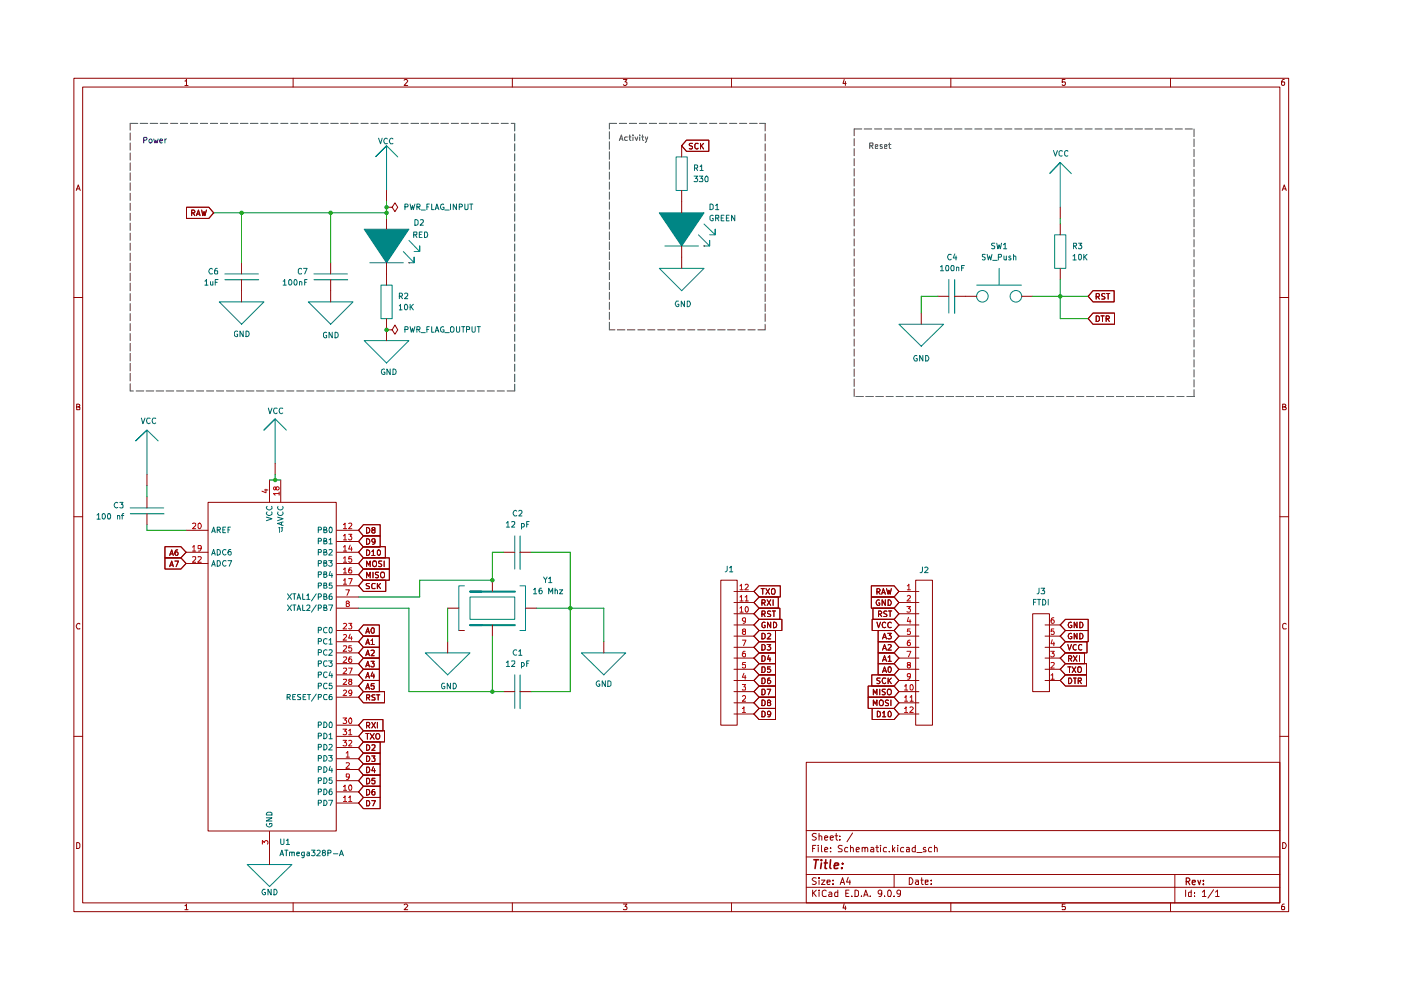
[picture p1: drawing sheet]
<svg xmlns="http://www.w3.org/2000/svg" width="297mm" height="210mm" viewBox="0 0 297 210" stroke-linecap="round" stroke-linejoin="round" font-family="sans-serif">
<g fill="none" stroke="#910000" stroke-width=".21">
<path d="M15.7 16.6h257.5v176.7h-257.5zM17.5 18.5h253.9v172.9h-253.9zM39.2 17.2h.2l.1-.4v1.3M39.2 18.1h.7M62.1 16.6v1.9M85.7 17l.2-.2h.3l.2 .3-.7 1h.7M108.6 16.6v1.9M132.2 16.8h.7l-.4 .6 .4 .1v.4l-.2 .2h-.4l-.1-.2M155.1 16.6v1.9M179 16.8l-.3 .9h.7M179.2 17.3v.8M201.6 16.6v1.9"/>
<path d="M225.8 16.8h-.6v.6h.6l.1 .1-.1 .5-.4 .1-.2-.2M248.2 16.6v1.9M272.3 16.8h-.3a.93 .93 0 0 0-.2 1.2h.5l.1-.5-.1-.1h-.5l-.1 .1M16.2 40.4l.4-1.2 .4 1.2M16.3 40h.5M70.1 55.7v2.4M70.1 59.3v4.7M82 43.9h1.1l.6-.9 .6 .9-.6 1-.6-1M82 43.9h.1M82 58.1v2.4M86.7 55.7h.1M271.9 40.4l.4-1.2 .4 1.2"/>
<path d="M272 40h.6M15.7 63.1h1.8M51.2 61.6v2.4M82 67.6v2.3M271.4 63.1h1.8M16.3 86.3h.4l.2-.3-.1-.2-.5-.1v1.2h.5l.1-.5-.2-.1M271.9 86.3l.6-.1v-.4l-.6-.1v1.2h.6l.2-.4-.3-.2M15.7 109.6h1.8M271.4 109.6h1.8M16.9 132.3l-.1-.1a.66 .66 0 0 0-.6 .4 .66 .66 0 0 0 .2 .7h.5M272.7 132.3l-.4-.1-.4 .3v.6l.2 .2h.6M15.7 156.1h1.8"/>
<path d="M271.4 156.1h1.8M16.3 178.6h.3l.3 .4v.6l-.3 .3h-.3zM170.9 161.6h100.5v29.8h-100.5zM170.9 176.1h100.5M172.3 179.9h.4M173 179.2h-.7v1.4M173.1 176.8l-.6-.1-.3 .3 .1 .3 .7 .2 .1 .2a.51 .51 0 0 1-.4 .4 .51 .51 0 0 1-.5 0M173.5 179.2v.1M173.5 179.7v.9M173.7 177.3l.3-.1 .2 .2v.7M173.7 176.7v1.4M174.2 179.2v1.2l.1 .2"/>
<path d="M174.8 177.6l.7-.1-.1-.2-.4-.1-.2 .2 .1 .7h.5M176 177.6l.7-.1-.1-.2-.4-.1-.2 .2 .1 .7h.5M176.1 179.7v.2M177 177.2h.6M177.3 176.7v1.2l.3 .2M178.1 178v.1M178.1 177.3v.1M178.6 179.3h-.8l-.1 .4 .3 .2 .4 .1 .2 .3-.2 .3h-.7M179.7 179.7h-.4a.59 .59 0 0 0-.1 .9h.5M180.3 179.8l.2-.1h.3l.1 .9M180.3 179.2v1.4M180.8 176.6l-1.2 1.9"/>
<path d="M182.8 179.8l.2-.1h.3l.1 .9M182.8 179.7v.9M183.4 179.9l.2-.2h.3l.1 .9M184.7 179.7h.4l.2 .2v.7h-.6l-.1-.3 .1-.2 .6-.1M185.7 179.7h.6M185.9 179.2v1.2l.1 .2h.3M186.7 179.2v.1M186.7 179.7v.9M188 179.7h-.5a.59 .59 0 0 0 0 .9h.5M189.2 179.2v1.4M189.7 179.7l-.5 .6M190.3 179.2v.1"/>
<path d="M190.3 179.7v.9M191.6 179.7h-.3l-.4 .3 .2 .6h.5M192.2 179.7h.6v.9h-.6v-.4l.6-.2M194.1 179.2v1.4h-.6l-.1-.3 .1-.5 .2-.1h.4M196.3 179.7h-.4l-.2 .2 .2 .3 .4 .1v.3h-.6M197.5 179.7h-.4a.59 .59 0 0 0-.1 .9h.5M198.1 179.8l.3-.1h.2l.1 .9M198.1 179.2v1.4M271.9 178.6a.65 .65 0 0 1 .8 .7 .65 .65 0 0 1-.8 .6zM39.2 192h.2l.1-.3v1.2M39.2 192.9h.7M62.1 191.4v1.9"/>
<path d="M85.7 191.9l.2-.2h.3l.2 .2-.7 1h.7M108.6 191.4v1.9M132.2 191.7h.7l-.4 .5 .4 .2v.3l-.1 .2-.6-.1M155.1 191.4v1.9M170.9 188.1h100.5M170.9 185.4h100.5M170.9 181.7h100.5M172.3 188.7v1.4M172.5 189.3l.6 .8M173.1 186.2l-.6-.1-.3 .3 .3 .4 .6 .3a.51 .51 0 0 1-.4 .4 .51 .51 0 0 1-.5 0M173.1 188.7l-.8 .8M173.7 188.7v.2"/>
<path d="M173.7 186.1v.2M173.7 186.6v.9M173.7 189.1v1M174.2 186.6h.7l-.7 .9h.7M174.8 180.2l.7-.2-.1-.3h-.4l-.2 .2 .1 .7h.5M175.2 188.9l-.4-.2-.5 .4 .1 .8 .2 .2 .6-.1M175.3 187l.7-.1-.1-.3h-.5l-.1 .2 .1 .7h.5M175.8 189.2l.4-.1 .2 .3v.7h-.6l-.1-.4 .7-.2M176.1 180.5v.1M176.6 187.4v.1M176.6 186.6v.2M177.6 188.7v1.4h-.6v-.9h.6"/>
<path d="M178.1 187.5l.5-1.4 .5 1.4M178.3 187.1h.6M179 191.6l-.3 .9h.7M179.2 192.1v.8M179.3 189.4h.5M179.8 186l-.3 1h.8M180 188.7h-.7v1.4h.7M180.2 186.6v.9M180.6 190v.1M181.3 188.7h.3l.4 .4v.6l-.2 .4h-.5zM181.5 180.2l.7-.2-.2-.3h-.4l-.1 .7 .1 .2h.5M182.6 190v.1"/>
<path d="M183.1 190.1l.5-1.4 .5 1.4M183.2 189.7h.7M184.5 190v.1M186.9 189.3v.2l-.5 .1-.2-.3v-.3l.2-.3 .5 .2v.8l-.2 .4h-.3M187.5 190v.1M188.2 189l.3-.3a.78 .78 0 0 1 .6 .6 .78 .78 0 0 1-.3 .8l-.5-.1zM188.6 180.5v.1M189.4 180.1l.3 .5M189.6 190v.1M189.6 185.4v2.7M190.9 189.3v.2l-.5 .1-.2-.3v-.3l.2-.3 .5 .2v.8l-.2 .4h-.4M192.8 186.1a.72 .72 0 0 1 .8 .7 .72 .72 0 0 1-.8 .7z"/>
<path d="M194.1 186.6h.5l.1 .9M194.4 180.8h1.1M194.7 186.9h-.4l-.2 .3 .2 .3h.4M195.2 186.6h.5M195.4 186.1v1.2l.3 .2M196.2 187l.6-.1v-.3h-.6v.9h.6M197.4 187.4v.1M197.4 186.6v.2M201.6 191.4v1.9M225.8 191.7h-.6v.6l.6-.1 .1 .2-.1 .5-.6-.1M248.2 191.4v1.9M249.1 185.4v6"/>
<path d="M251.4 188.7v1.4M252.6 188.7v1.4h-.5l-.1-.8 .2-.2 .4 .1M253.2 190v.1M253.2 189.2v.2M254.9 189.1l.5-.4v1.4M254.9 190.1h.8M257.3 188.6l-1.2 1.8M257.7 189.1l.4-.4v1.4M257.7 190.1h.8M272.3 191.7h-.3a.93 .93 0 0 0-.2 1.2h.5l.1-.5-.1-.2h-.5l-.1 .2"/>
</g>
<path d="M251.5 186.9h.5l.3-.3v-.2l-.3-.3h-.5v1.5M251.8 186.9l.5 .7M252.8 187.1l.6-.1v-.4h-.5l-.1 .2 .1 .7h.5M254 186.6l.3 1 .3-1M255.1 187.4v.2M255.1 186.6v.2" fill="none" stroke="#910000" stroke-width=".25"/>
<path d="M172.6 182.3h1M173.1 182.3l-.3 1.8M174.2 182.3v.2M174.2 183l-.2 1.1M174.8 183h.6M175.1 182.3l-.2 1.8h.4M176.1 182.3l-.2 1.6 .3 .2M176.9 183.6l.9-.2-.1-.4h-.7l-.1 .9 .1 .2h.6M178.5 184v.1M178.6 183v.2" fill="none" stroke="#910000" stroke-width=".34"/>
<path d="M66.5 58.1h7.2M78.4 55.7h7.1M46.5 64h9.5l-4.8 4.7zM65.4 64h9.4l-4.7 4.7zM80.8 60.5h2.3v7.1h-2.3z" fill="none" stroke="#008685" stroke-width=".21"/>
<path d="M66.6 59.3h7.1" fill="none" stroke="#008685" stroke-width=".25"/>
<path d="M77.2 48.6h9.5l-4.7 7.1z" fill="#008685"/>
<g fill="none" stroke="#008685" stroke-width=".21">
<path d="M84.3 33.3l-2.3-2.4-2.4 2.4 2.4-2.4v9.5M143.3 33.3h2.4v7.1h-2.4zM47.7 58.1h7.1M77.2 48.6h9.5l-4.7 7.1zM85.5 53.3l2.3 2.4v-1.2v1.2h-1.1M86.7 51l2.3 2.3v-1.1v1.1h-1.2M141 52.2h7.1M77.2 72.2h9.5l-4.7 4.8zM33.5 93.5l-2.3-2.3-2.4 2.3 2.4-2.3v9.4M60.7 91.2l-2.4-2.4-2.3 2.4 2.3-2.4v9.4M27.6 107.7h7.1M123.3 138.4h9.4l-4.7 4.7z"/>
<path d="M109.1 143.1v7.1"/>
</g>
<g fill="none" stroke="#910000" stroke-width=".21">
<path d="M144.5 30.9v2.4M145.5 29.7h4.8v2.4h-4.8l-1-1.2zM146.8 30.4h-.5l-.2 .2 .2 .3 .5 .2v.3l-.2 .2-.5-.1M148 30.5l-.5-.1-.2 .2 .1 .8 .3 .2 .3-.2M148.5 30.4v1.2M148.7 30.9l.5 .7M149.2 30.4l-.7 .7M39.5 43.9h4.8l1 1.2-1 1.2h-4.8zM40.6 45.1h.6v-.5l-.6-.1v1.2M40.9 45.1l.4 .6M41.7 45.7l.4-1.2 .3 1.2M41.7 45.4h.6"/>
<path d="M42.8 44.5l.2 1.2 .3-.8 .1 .8 .4-1.2M51.2 55.7v2.4M51.2 59.3v2.3M82 40.4v2.4M82 46.3v2.3M82 55.7v2.4M144.5 40.4v2.4M149.3 52.2h.1M82 69.9h1.1l.6-1 .6 1-.6 1-.6-1M82 69.9h.1M82 69.9v2.3M58.3 98.2v2.4"/>
<path d="M31.2 100.6v2.4M31.2 105.3v2.4M31.2 108.9v2.4M35 118.3h3.4l1.1 1.2-1.1 1.1h-3.4zM35 115.9h3.4l1.1 1.2-1.1 1.2h-3.4zM36 117.8l.4-1.2 .3 1.2M36.1 119.8h.6M36.1 117.4h.6M37.1 119h.7l-.5 1.1M37.7 116.6l-.4 .1a.7 .7 0 0 0 .2 1.1l.3-.3-.1-.4-.4-.1-.2 .3M36 120.1l.4-1.1 .3 1.1M128 136.1v2.3"/>
<path d="M152.8 123h3.5v30.8h-3.5zM155.6 125.4h4.3M155.6 127.8h4.3M155.6 130.1h4.3M155.6 132.5h4.3M155.6 134.9h4.3M155.6 137.2h4.3M155.6 139.5h4.3M161 133.7h3.4v2.4h-3.4l-1.1-1.2zM161 138.4h3.4v2.3h-3.4l-1.1-1.2zM161 136.1h3.4v2.3h-3.4l-1.1-1.2zM161 131.3h4.8v2.4h-4.8l-1.1-1.2z"/>
<path d="M161 128.9h4.4v2.4h-4.4l-1.1-1.2zM161 124.2h4.4v2.4h-4.4l-1.1-1.2zM161 126.6h4v2.3h-4l-1.1-1.1zM161.4 124.8h.7M161.5 134.3h.4l.3 .2v.7l-.3 .3h-.4zM161.5 139h.4l.3 .3v.6l-.3 .3h-.4zM161.5 136.7h.4l.3 .2v.7l-.3 .2h-.4zM161.5 130.2h.6l.1-.2v-.3l-.1-.2h-.6v1.2M161.5 127.8h.6l.1-.1v-.4l-.1-.1h-.6v1.2M161.7 124.8v1.2M161.9 130.2l.3 .5M161.9 127.8l.3 .6"/>
<path d="M162.2 132l-.3-.1-.3 .2-.1 .7a.45 .45 0 0 0 .7 .2v-.4h-.1M162.4 124.8l.8 1.2M162.6 136.7h.8l-.4 .4 .4 .2-.1 .5h-.7M162.6 127.2l.8 1.2M162.7 134.4l.5-.1 .2 .3-.8 .9h.8M163 138.9l-.3 .9h.7M163.2 124.8l-.8 1.2M163.2 139.4v.8M163.4 131.9v1.2l-.7-1.2v1.2M163.4 129.6l-.5-.1-.2 .2v.3l.7 .4-.2 .3h-.5M163.4 127.2l-.8 1.2M163.6 125l.5-.2a.86 .86 0 0 1 .1 1.2h-.5l-.1-.2z"/>
<path d="M163.7 129.5h.7M163.9 127.2v1.2M164 131.9l.6 .2 .1 .3-.1 .5-.3 .2h-.3zM164.1 129.5v1.2M184.7 124.2h4.9l1 1.2-1 1.2h-4.9zM184.7 126.6h4.9l1 1.2-1 1.1h-4.9zM184.9 131.3h4.7l1 1.2-1 1.2h-4.7zM185.1 128.9h4.5l1 1.2-1 1.2h-4.5zM185.9 125.5h.5l.2-.3-.2-.4h-.5v1.2M185.9 131.9l.4 1.2 .4-1.2M186.2 136.1h3.4l1 1.1-1 1.2h-3.4zM186.2 133.7h3.4l1 1.2-1 1.2h-3.4z"/>
<path d="M186.2 138.4h3.4l1 1.1-1 1.2h-3.4zM186.2 125.5l.4 .5M186.3 130.2h.4l.2-.2-.2-.5h-.4v1.2M186.4 127.3v-.1a.66 .66 0 0 0-.6 .4 .66 .66 0 0 0 .2 .8l.5-.1v-.5h-.2M186.5 130.2l.4 .5M186.9 126l.4-1.2 .4 1.2M187 125.6h.6M187.1 137.8l.4-1.1 .5 1.1M187.1 135.5l.4-1.2 .5 1.2M187.3 137.5h.5M187.3 135.1h.5M187.3 139.9h.5"/>
<path d="M187.7 127.2v1.2l-.7-1.2v1.2M187.8 132.1l-.3-.2a.6 .6 0 0 0-.5 .6 .6 .6 0 0 0 .5 .6l.3-.1M188 124.8l.3 1.2 .2-.9 .2 .9 .3-1.2M188 129.6l-.4-.1-.2 .3 .1 .2 .5 .2v.5h-.6M188.2 134.3h.8l-.4 .4 .4 .3-.1 .4h-.7M188.3 127.2a.66 .66 0 0 1 .7 .4 .66 .66 0 0 1-.3 .8h-.4zM188.3 136.7h.4l.3 .3-.8 .8h.8M188.3 139.4l.3-.4v1.2M188.4 129.5h.7M188.7 129.5v1.2M189 132.1l-.3-.2a.6 .6 0 0 0-.5 .6 .6 .6 0 0 0 .5 .6l.3-.1M190.6 125.4h4.2"/>
<path d="M190.6 127.8h4.2M190.6 130.1h4.2M190.6 132.5h4.2M190.6 134.9h4.2M190.6 137.2h4.2M190.6 139.5h4.2M194.1 123h3.6v30.8h-3.6zM106.8 146.6h2.3M110.2 146.6h2.4M155.6 141.9h4.3M155.6 144.3h4.3M155.6 146.6h4.3"/>
<path d="M155.6 149h4.3M155.6 151.4h4.3M161 140.7h3.4v2.4h-3.4l-1.1-1.2zM161 150.2h3.4v2.4h-3.4l-1.1-1.2zM161 143.1h3.4v2.4h-3.4l-1.1-1.2zM161 147.8h3.4v2.4h-3.4l-1.1-1.2zM161 145.5h3.4v2.3h-3.4l-1.1-1.2zM161.5 141.4h.6l.1 .2v.6l-.3 .4h-.4zM161.5 150.8l.6 .1 .1 .2v.6l-.1 .3h-.6zM161.5 143.8h.6l.1 .2v.6l-.3 .3h-.4zM161.5 148.4l.6 .1 .1 .3v.6l-.1 .2h-.6zM161.5 146.1h.6l.1 .3v.6l-.3 .3h-.4z"/>
<path d="M162.6 146.1h.8l-.5 1.2M162.9 148.9l-.2-.1 .2-.4h.3l.2 .3-.2 .2h-.3l-.2 .2 .1 .5h.4l.2-.2v-.2l-.2-.3M163.2 143.8h-.3l-.2 .2v.8l.5 .1 .2-.2-.1-.4-.1-.1-.5 .1v.1M163.3 141.4h-.6v.5h.6l.1 .4-.2 .3-.5-.2M163.4 151.3l-.2 .3-.5-.1v-.5l.5-.2a.81 .81 0 0 1 0 1.2h-.4M184.1 145.5h5.5l1 1.1-1 1.2h-5.5zM184.1 147.8h5.5l1 1.2-1 1.2h-5.5zM184.8 143.1h4.8l1 1.2-1 1.2h-4.8zM184.9 150.2h4.7l1 1.2-1 1.2h-4.7zM185.2 147.3v-1.2l.4 .9 .3-.9v1.2M185.2 149.6v-1.2l.4 .9 .3-.9v1.2M186 150.8a.66 .66 0 0 1 .7 .4 .66 .66 0 0 1-.3 .8h-.4z"/>
<path d="M186.2 140.7h3.4l1 1.2-1 1.2h-3.4zM186.5 146.1v1.2M186.6 143.8h-.7v.4l.7 .4-.2 .3h-.5M186.6 148.5h.5a.87 .87 0 0 1 0 1.1h-.5a.87 .87 0 0 1 0-1.1zM187.1 151.1h.2l.2-.3v1.2M187.1 142.6l.4-1.2 .5 1.2M187.1 140.2l.4-1.2 .5 1.2M187.1 152h.7M187.3 142.2h.5M187.7 146.1h-.6v.5l.5 .2 .1 .3-.2 .2-.5-.1M187.8 143.8h-.5a.67 .67 0 0 0-.3 .6 .67 .67 0 0 0 .5 .5l.3-.1M188.3 146.1h.5a.77 .77 0 0 1-.2 1.2l-.3-.1a.87 .87 0 0 1 0-1.1z"/>
<path d="M188.3 141.6l.2-.2a.6 .6 0 0 1 .5 .4 .6 .6 0 0 1-.2 .7l-.2 .1-.3-.3zM188.3 143.8v1.1M188.3 140.2h.7M188.4 148.5l-.4-.1-.3 .3 .1 .2 .5 .2v.5h-.6M188.5 144.3l.5 .6M188.6 150.8a.71 .71 0 0 1 .2 1.2h-.3l-.2-.2v-.8zM188.9 148.4v1.2M189 143.8l-.7 .6M190.6 141.9h4.2M190.6 144.3h4.2M190.6 146.6h4.2M190.6 149h4.2"/>
<path d="M190.6 151.4h4.2"/>
</g>
<path d="M47.7 59.3h7.1M27.6 108.9h7.2M110.3 143.1v7.1" fill="none" stroke="#008685" stroke-width=".25"/>
<g fill="none" stroke="#b90000" stroke-width=".21">
<path d="M156.9 124.2l.3-.3v1.2M156.9 126.6l.3-.4v1.2M156.9 128.9l.3-.3v1.2M156.9 125.1h.7M156.9 127.4h.7M156.9 129.8h.7M157.4 135.7h.8l-.6 1.2M157.6 133.9l-.2-.3 .2-.3 .5 .1v.4a.51 .51 0 0 0-.6 .7h.6v-.6h-.2M158 124l.4-.1 .3 .3-.8 .9h.8M158 126.6l.3-.4v1.2M158 138.1l-.4 .1a.82 .82 0 0 0 0 1.1l.5-.2v-.5l-.5-.1-.2 .3M158 127.4h.7"/>
<path d="M158.1 131.5l-.2 .2h-.3l-.2-.2 .1-.4h.6v.8l-.5 .3M158.2 128.6a.62 .62 0 0 1 .5 .6 .62 .62 0 0 1-.5 .6 .78 .78 0 0 1 0-1.2zM192.3 128.6h.7l-.4 .4 .4 .3v.4h-.7M192.3 138.1h.8l-.5 1.2M192.4 124.2l.3-.3v1.2M192.4 126.4l.4-.2 .2 .4-.7 .8h.7M192.4 125.1h.6M192.6 130.9l-.2 .8h.7M193 133.3h-.6v.6l.1-.1 .5 .1v.6h-.6M193 135.7h-.3a.73 .73 0 0 0-.1 1.2l.4-.1v-.4l-.2-.3-.4 .3M193 131.4v.8M157.4 145.1h.7l-.4 .5 .4 .1v.5h-.7"/>
<path d="M157.4 147.7l.2-.2h.3l.2 .2v.3l-.7 .7h.7M157.4 150.2h.2l.1-.3v1.1M157.4 151h.7M157.7 142.7l-.3 .9h.8M158 143.2v.8M158.1 140.5h-.6l-.1 .5h.7v.5l-.2 .1h-.3l-.2-.1M191.8 145.5h.1l.2-.4v1.2M191.8 147.8h.1l.2-.3v1.2M191.8 150.2h.1l.2-.3v1.1M191.8 151h.6M191.8 146.3h.6M191.8 148.7h.6"/>
<path d="M192.6 141l-.2-.3v-.2h.6v.4l-.6 .1v.1v.5h.2l.4-.2v-.4h-.2M193 147.8l.3-.3v1.2M193 150l.4-.1 .2 .3-.7 .8h.7M193 148.7h.6M193 143.3v.2h-.6v-.2v-.5l.6 .1a.85 .85 0 0 1-.3 1.1h-.3M193.2 145.1a.71 .71 0 0 1 .3 1.2h-.4l-.1-.2v-.7z"/>
</g>
<path d="M139.8 45.1h9.5l-4.8 7.1z" fill="#008685"/>
<g fill="none" stroke="#008685" stroke-width=".21">
<path d="M227.2 36.8l-2.4-2.3-2.3 2.3 2.3-2.3v9.4M139.8 45.1h9.5l-4.8 7.1zM139.8 56.9h9.5l-4.8 4.7zM148.1 49.8l2.4 2.4v-1.2v1.2h-1.2M149.3 47.5l2.3 2.3v-1.2v1.2h-1.1M201.2 59.3v7.1M211.8 56.9v3.6M223.6 49.8h2.4v7.1h-2.4zM190.6 68.7h9.5l-4.8 4.7zM207.1 60.5h9.5M109.1 113.6v7M90.2 138.4h9.5l-4.8 4.7z"/>
<path d="M98.5 124.2h-1.2v9.5M99.7 126.6h9.4v4.7h-9.4zM110.2 124.2h1.2v9.5h-1.2M52.4 183.3h9.5l-4.8 4.7z"/>
<circle cx="208.3" cy="62.8" r="1.23"/>
<circle cx="215.4" cy="62.8" r="1.23"/>
</g>
<g fill="none" stroke="#910000" stroke-width=".21">
<path d="M145.5 29.7h4.8v2.4h-4.8l-1-1.2zM146.8 30.4h-.5l-.2 .2 .2 .3 .5 .2v.3l-.2 .2-.5-.1M148 30.5l-.5-.1-.2 .2 .1 .8 .3 .2 .3-.2M148.5 30.4v1.2M148.7 30.9l.5 .7M149.2 30.4l-.7 .7M39.5 43.9h4.8l1 1.2-1 1.2h-4.8zM40.6 45.1h.6v-.5l-.6-.1v1.2M40.9 45.1l.4 .6M41.7 45.7l.4-1.2 .3 1.2M41.7 45.4h.6M42.8 44.5l.2 1.2 .3-.8 .1 .8 .4-1.2"/>
<path d="M144.5 42.8v2.3M144.5 52.2v4.7M224.8 43.9v2.4M224.8 47.5v2.3M224.8 56.9v2.4M195.3 66.4v2.3M198.9 62.8h2.3M202.4 62.8h4.7M216.6 62.8h2.3M231.7 66.4h4.6v2.3h-4.6l-1-1.1zM231.7 61.6h4.5v2.4h-4.5l-1-1.2zM232.4 67h.3l.4 .2v.7l-.4 .3h-.3z"/>
<path d="M232.4 62.9h.5l.2-.2v-.3l-.2-.2h-.5v1.2M232.7 62.9l.4 .5M233.4 67h.7M233.8 67v1.2M234.3 62.3l-.5-.1-.2 .2v.3l.7 .4-.2 .3h-.5M234.5 67.6h.6v-.5l-.6-.1v1.2M234.6 62.2h.7M234.8 67.6l.4 .6M234.9 62.2v1.2M35 118.3h3.4l1.1 1.2-1.1 1.1h-3.4zM35 115.9h3.4l1.1 1.2-1.1 1.2h-3.4zM36 117.8l.4-1.2 .3 1.2"/>
<path d="M36.1 119.8h.6M36.1 117.4h.6M37.1 119h.7l-.5 1.1M37.7 116.6l-.4 .1a.7 .7 0 0 0 .2 1.1l.3-.3-.1-.4-.4-.1-.2 .3M39.5 117.1h4.6M39.5 112.4h4.6M39.5 119.5h4.6M44.1 106.5h27.2v69.7h-27.2zM57.1 101.8v4.6M59.5 101.8v4.6M71.4 117.1h4.6M71.4 112.4h4.6"/>
<path d="M71.4 119.5h4.6M71.4 114.8h4.6M77 115.9h4.7v2.4h-4.7l-1-1.2zM77 118.3h5.5v2.3h-5.5l-1-1.1zM77 113.6h3.6v2.4h-3.6l-1-1.2zM77 111.3h3.6v2.3h-3.6l-1-1.2zM77.7 116.6l.6 .2 .1 .3-.1 .5-.3 .2h-.3zM77.7 114.2l.6 .2 .1 .3-.1 .5-.3 .2h-.3zM77.7 111.8l.6 .2 .1 .4-.1 .5-.3 .1h-.3zM78.8 116.9l.4-.3v1.2M78.8 117.8h.7M79.1 112.4l-.3-.3 .3-.3 .4 .1v.4a.51 .51 0 0 0-.6 .6h.6v-.5h-.2"/>
<path d="M79.2 119h.5a.77 .77 0 0 1-.2 1.1h-.3a.87 .87 0 0 1 0-1.1zM79.5 114.7l-.2 .3h-.2l-.3-.3 .1-.4h.6v.8l-.5 .3M80.1 116.7l.2-.1a.62 .62 0 0 1 .4 .6 .62 .62 0 0 1-.4 .6l-.3-.3zM80.9 119h-.6v.5l.6 .1v.3l-.2 .2h-.4M81.4 119v1.1M106.8 117.1h2.3M110.2 117.1h2.4M36 120.1l.4-1.1 .3 1.1M71.4 133.7h4.6M71.4 128.9h4.6M71.4 121.8h4.6M71.4 124.2h4.6"/>
<path d="M71.4 126.6h4.6M71.4 136.1h4.6M71.4 138.4h4.6M77 123h4.8v2.4h-4.8l-1-1.2zM77 120.6h5.5v2.4h-5.5l-1-1.2zM77 132.5h3.4v2.4h-3.4l-1-1.2zM77 134.9h3.4v2.3h-3.4l-1-1.1zM77 139.5h3.4v2.4h-3.4l-1-1.2zM77 137.2h3.4v2.3h-3.4l-1-1.1zM77.6 134.3l.4-1.2 .3 1.2M77.6 136.7l.4-1.2 .3 1.2M77.6 139l.4-1.2 .3 1.2"/>
<path d="M77.6 133.9h.6M77.6 136.3h.6M77.6 138.7h.6M77.7 120.1v-1.1l.4 .8 .4-.8v1.1M77.7 122.5v-1.2l.4 .9 .4-.9v1.2M78.3 123.7h-.5l-.2 .2 .2 .3 .5 .2v.3l-.7 .1M78.7 135.8l.3-.3v1.2M78.7 137.9h.6v.4l-.6 .7h.6M78.7 136.7h.6M78.8 133.2l.3-.1 .2 .2v.7l-.3 .3a.7 .7 0 0 1-.2-1.1zM79.1 121.3v1.2M79.5 123.8l-.5-.1-.2 .3 .1 .7h.6"/>
<path d="M80 123.7v1.1M80.2 124.2l.5 .6M80.3 121.3h-.6l-.1 .2 .1 .3 .5 .2v.4h-.6M80.7 123.7l-.7 .7M80.9 121.3h.5a.77 .77 0 0 1-.2 1.2l-.3-.1a.87 .87 0 0 1 0-1.1zM94.9 128.9h2.4M94.9 136.1v2.3M97.3 133.7h1.2M102 132.5h.1M104.4 123v2.4M104.4 132.5v2.4M111.4 128.9h2.4"/>
<path d="M161 133.7h3.4v2.4h-3.4l-1.1-1.2zM161 138.4h3.4v2.3h-3.4l-1.1-1.2zM161 136.1h3.4v2.3h-3.4l-1.1-1.2zM161 131.3h4.8v2.4h-4.8l-1.1-1.2zM161 128.9h4.4v2.4h-4.4l-1.1-1.2zM161 124.2h4.4v2.4h-4.4l-1.1-1.2zM161 126.6h4v2.3h-4l-1.1-1.1zM161.4 124.8h.7M161.5 134.3h.4l.3 .2v.7l-.3 .3h-.4zM161.5 139h.4l.3 .3v.6l-.3 .3h-.4zM161.5 136.7h.4l.3 .2v.7l-.3 .2h-.4zM161.5 130.2h.6l.1-.2v-.3l-.1-.2h-.6v1.2"/>
<path d="M161.5 127.8h.6l.1-.1v-.4l-.1-.1h-.6v1.2M161.7 124.8v1.2M161.9 130.2l.3 .5M161.9 127.8l.3 .6M162.2 132l-.3-.1-.3 .2-.1 .7a.45 .45 0 0 0 .7 .2v-.4h-.1M162.4 124.8l.8 1.2M162.6 136.7h.8l-.4 .4 .4 .2-.1 .5h-.7M162.6 127.2l.8 1.2M162.7 134.4l.5-.1 .2 .3-.8 .9h.8M163 138.9l-.3 .9h.7M163.2 124.8l-.8 1.2M163.2 139.4v.8"/>
<path d="M163.4 131.9v1.2l-.7-1.2v1.2M163.4 129.6l-.5-.1-.2 .2v.3l.7 .4-.2 .3h-.5M163.4 127.2l-.8 1.2M163.6 125l.5-.2a.86 .86 0 0 1 .1 1.2h-.5l-.1-.2zM163.7 129.5h.7M163.9 127.2v1.2M164 131.9l.6 .2 .1 .3-.1 .5-.3 .2h-.3zM164.1 129.5v1.2M184.7 124.2h4.9l1 1.2-1 1.2h-4.9zM184.7 126.6h4.9l1 1.2-1 1.1h-4.9zM184.9 131.3h4.7l1 1.2-1 1.2h-4.7zM185.1 128.9h4.5l1 1.2-1 1.2h-4.5z"/>
<path d="M185.9 125.5h.5l.2-.3-.2-.4h-.5v1.2M185.9 131.9l.4 1.2 .4-1.2M186.2 136.1h3.4l1 1.1-1 1.2h-3.4zM186.2 133.7h3.4l1 1.2-1 1.2h-3.4zM186.2 138.4h3.4l1 1.1-1 1.2h-3.4zM186.2 125.5l.4 .5M186.3 130.2h.4l.2-.2-.2-.5h-.4v1.2M186.4 127.3v-.1a.66 .66 0 0 0-.6 .4 .66 .66 0 0 0 .2 .8l.5-.1v-.5h-.2M186.5 130.2l.4 .5M186.9 126l.4-1.2 .4 1.2M187 125.6h.6M187.1 137.8l.4-1.1 .5 1.1"/>
<path d="M187.1 135.5l.4-1.2 .5 1.2M187.3 137.5h.5M187.3 135.1h.5M187.3 139.9h.5M187.7 127.2v1.2l-.7-1.2v1.2M187.8 132.1l-.3-.2a.6 .6 0 0 0-.5 .6 .6 .6 0 0 0 .5 .6l.3-.1M188 124.8l.3 1.2 .2-.9 .2 .9 .3-1.2M188 129.6l-.4-.1-.2 .3 .1 .2 .5 .2v.5h-.6M188.2 134.3h.8l-.4 .4 .4 .3-.1 .4h-.7M188.3 127.2a.66 .66 0 0 1 .7 .4 .66 .66 0 0 1-.3 .8h-.4zM188.3 136.7h.4l.3 .3-.8 .8h.8M188.3 139.4l.3-.4v1.2"/>
<path d="M188.4 129.5h.7M188.7 129.5v1.2M189 132.1l-.3-.2a.6 .6 0 0 0-.5 .6 .6 .6 0 0 0 .5 .6l.3-.1M218.9 130.1h3.6v16.5h-3.6zM221.6 132.5h3.2M221.6 134.9h3.2M221.6 137.2h3.2M221.6 139.5h3.2M225.9 138.4h4.1v2.3h-4.1l-1.1-1.2zM225.9 136.1h4.6v2.3h-4.6l-1.1-1.2zM225.9 133.7h4.8v2.4h-4.8l-1.1-1.2zM225.9 131.3h4.8v2.4h-4.8l-1.1-1.2z"/>
<path d="M226.4 136.7l.3 1.1 .5-1.1M226.6 139.6h.5l.1-.2v-.3l-.6-.1v1.2M226.8 139.6l.4 .6M227.2 134.4l-.3-.1a.61 .61 0 0 0-.4 .6 .61 .61 0 0 0 .5 .6l.2-.1v-.4h-.2M227.2 132l-.3-.1a.61 .61 0 0 0-.4 .6 .61 .61 0 0 0 .5 .6l.2-.1v-.4h-.2M227.6 139l.7 1.2M228.2 136.7h-.2a.6 .6 0 0 0-.5 .5 .6 .6 0 0 0 .5 .6h.2M228.3 134.3v1.2l-.5-1.2v1.2M228.3 131.9v1.2l-.5-1.2v1.2M228.3 139l-.7 1.2M228.9 139v1.2M228.9 134.3l.6 .2 .1 .3-.1 .5-.3 .2h-.3z"/>
<path d="M228.9 131.9l.6 .2 .1 .3-.1 .5-.3 .2h-.3zM229.4 136.7a.45 .45 0 0 0-.7 .2v.7a.45 .45 0 0 0 .7 .2M71.4 140.7h4.6M71.4 143.1h4.6M71.4 145.5h4.6M71.4 147.8h4.6M71.4 153.8h4.6M71.4 156.1h4.6M71.4 158.5h4.6M77 157.3h3.6v2.4h-3.6l-1-1.2zM77 146.6h4.5v2.4h-4.5l-1-1.2zM77 152.6h4.2v2.3h-4.2l-1-1.1z"/>
<path d="M77 154.9h4.5v2.4h-4.5l-1-1.2zM77 141.9h3.4v2.4h-3.4l-1-1.2zM77 144.3h3.4v2.3h-3.4l-1-1.1zM77 159.7h3.6v2.3h-3.6l-1-1.1zM77.6 141.4l.4-1.2 .3 1.2M77.6 143.8l.4-1.2 .3 1.2M77.6 146.1l.4-1.2 .3 1.2M77.6 155.5h.6M77.6 141.1h.6M77.6 143.4h.6M77.6 145.8h.6M77.7 157.9l.6 .2 .1 .3-.1 .5-.3 .2h-.3z"/>
<path d="M77.7 147.9l.6-.1v-.5h-.6v1.1M77.7 153.8h.6v-.6h-.6v1.1M77.9 155.5v1.2M78 147.9l.4 .5M78 153.8l.4 .5M78.5 155.5l.8 1.2M78.7 140.2h.6l-.3 .4 .3 .1v.5l-.1 .2h-.4l-.1-.2M78.8 158h.7v.4l-.7 .7h.7M78.8 153.2l.8 1.1M79 142.5l-.3 .8h.7M79.2 142.9v.9M79.3 144.9h-.6v.6h.6v.5l-.1 .1h-.4l-.1-.1"/>
<path d="M79.3 155.5l-.8 1.2M79.5 147.3h-.5l-.2 .2 .1 .2 .6 .3v.3l-.7 .1M79.6 153.2l-.8 1.1M79.8 155.7l.2-.2a.6 .6 0 0 1 .5 .6 .6 .6 0 0 1-.5 .6l-.3-.4zM79.8 147.3h.7M80 153.2v1.1M80.2 147.3v1.1M161 140.7h3.4v2.4h-3.4l-1.1-1.2zM161 150.2h3.4v2.4h-3.4l-1.1-1.2zM161 143.1h3.4v2.4h-3.4l-1.1-1.2zM161 147.8h3.4v2.4h-3.4l-1.1-1.2zM161 145.5h3.4v2.3h-3.4l-1.1-1.2z"/>
<path d="M161.5 141.4h.6l.1 .2v.6l-.3 .4h-.4zM161.5 150.8l.6 .1 .1 .2v.6l-.1 .3h-.6zM161.5 143.8h.6l.1 .2v.6l-.3 .3h-.4zM161.5 148.4l.6 .1 .1 .3v.6l-.1 .2h-.6zM161.5 146.1h.6l.1 .3v.6l-.3 .3h-.4zM162.6 146.1h.8l-.5 1.2M162.9 148.9l-.2-.1 .2-.4h.3l.2 .3-.2 .2h-.3l-.2 .2 .1 .5h.4l.2-.2v-.2l-.2-.3M163.2 143.8h-.3l-.2 .2v.8l.5 .1 .2-.2-.1-.4-.1-.1-.5 .1v.1M163.3 141.4h-.6v.5h.6l.1 .4-.2 .3-.5-.2M163.4 151.3l-.2 .3-.5-.1v-.5l.5-.2a.81 .81 0 0 1 0 1.2h-.4M184.1 145.5h5.5l1 1.1-1 1.2h-5.5zM184.1 147.8h5.5l1 1.2-1 1.2h-5.5z"/>
<path d="M184.8 143.1h4.8l1 1.2-1 1.2h-4.8zM184.9 150.2h4.7l1 1.2-1 1.2h-4.7zM185.2 147.3v-1.2l.4 .9 .3-.9v1.2M185.2 149.6v-1.2l.4 .9 .3-.9v1.2M186 150.8a.66 .66 0 0 1 .7 .4 .66 .66 0 0 1-.3 .8h-.4zM186.2 140.7h3.4l1 1.2-1 1.2h-3.4zM186.5 146.1v1.2M186.6 143.8h-.7v.4l.7 .4-.2 .3h-.5M186.6 148.5h.5a.87 .87 0 0 1 0 1.1h-.5a.87 .87 0 0 1 0-1.1zM187.1 151.1h.2l.2-.3v1.2M187.1 142.6l.4-1.2 .5 1.2M187.1 140.2l.4-1.2 .5 1.2"/>
<path d="M187.1 152h.7M187.3 142.2h.5M187.7 146.1h-.6v.5l.5 .2 .1 .3-.2 .2-.5-.1M187.8 143.8h-.5a.67 .67 0 0 0-.3 .6 .67 .67 0 0 0 .5 .5l.3-.1M188.3 146.1h.5a.77 .77 0 0 1-.2 1.2l-.3-.1a.87 .87 0 0 1 0-1.1zM188.3 141.6l.2-.2a.6 .6 0 0 1 .5 .4 .6 .6 0 0 1-.2 .7l-.2 .1-.3-.3zM188.3 143.8v1.1M188.3 140.2h.7M188.4 148.5l-.4-.1-.3 .3 .1 .2 .5 .2v.5h-.6M188.5 144.3l.5 .6M188.6 150.8a.71 .71 0 0 1 .2 1.2h-.3l-.2-.2v-.8zM188.9 148.4v1.2"/>
<path d="M189 143.8l-.7 .6M221.6 141.9h3.2M221.6 144.3h3.2M225.9 143.1h4.5v2.4h-4.5l-1.1-1.2zM225.9 140.7h4.5v2.4h-4.5l-1.1-1.2zM226.4 141.4h.7M226.6 143.8h.4a.66 .66 0 0 1 .2 .7 .66 .66 0 0 1-.6 .4zM226.7 141.4v1.2M227.3 141.4l.8 1.2M227.6 143.8h.6M227.9 143.8v1.1M228.1 141.4l-.8 1.2"/>
<path d="M228.6 144.4l.6-.1v-.5h-.6v1.1M228.7 141.4h.4a.86 .86 0 0 1-.1 1.2l-.5-.2v-.8zM228.9 144.4l.4 .5M57.1 176.3v7M71.4 160.9h4.6M71.4 163.2h4.6M71.4 165.5h4.6M71.4 167.9h4.6M71.4 170.3h4.6M77 162h3.6v2.3h-3.6l-1-1.1zM77 166.7h3.6v2.4h-3.6l-1-1.2zM77 169.1h3.6v2.3h-3.6l-1-1.1z"/>
<path d="M77 164.3h3.6v2.4h-3.6l-1-1.2zM77.7 162.6h.4a.66 .66 0 0 1 .3 .8 .66 .66 0 0 1-.7 .4zM77.7 160.3l.6 .1 .1 .4-.1 .5-.3 .2h-.3zM77.7 167.4h.4a.66 .66 0 0 1 .3 .7 .66 .66 0 0 1-.7 .5zM77.7 169.8h.4l.2 .1 .1 .4-.3 .6h-.4zM77.7 165h.4a.66 .66 0 0 1 .3 .8 .66 .66 0 0 1-.7 .4zM78.8 160.3h.7l-.3 .4 .3 .2v.5h-.7M78.8 169.8h.8l-.5 1.1M79.2 162.6l-.4 .8h.8M79.4 167.4l-.4 .1a.82 .82 0 0 0 .1 1.1l.4-.2v-.5l-.4-.1-.3 .3M79.4 163v.8M79.5 165h-.6l-.1 .5h.7v.5l-.2 .2h-.3l-.2-.2"/>
</g>
<path d="M202.4 59.3v7.1M110.3 113.7v7" fill="none" stroke="#008685" stroke-width=".25"/>
<g fill="none" stroke="#b90000" stroke-width=".21">
<path d="M40.8 111h.7v.4l-.7 .7h.7M40.8 116l.3-.3v1.1M40.8 118.1h.7v.4l-.7 .7h.7M40.8 116.8h.7M42 118.1l.5-.1 .2 .4-.8 .8h.8M42.1 111l.2-.1a.64 .64 0 0 1 .4 .6 .64 .64 0 0 1-.5 .6l-.2-.3zM42.7 116.2l-.2 .1h-.4l-.1-.6h.5l.2 .1-.2 .9-.4 .1M56 103.9h.8M56.4 103.7v.8l-.9-.4M58.5 103.5a.35 .35 0 0 1 .5-.2 .35 .35 0 0 1 0 .5 .35 .35 0 0 1-.5-.2l-.2-.4a.35 .35 0 0 0-.3 .3 .35 .35 0 0 0 .3 .4l.2-.3M59.2 104.6h-1.2l.3 .4M59.2 104.3v.7"/>
<path d="M72.8 111.3l.4-.4v1.2M72.8 113.6l.4-.3v1.2M72.8 116l.4-.3v1.1M72.8 118.4l.4-.4v1.2M72.8 116.8h.7M72.8 112.1h.7M72.8 114.5h.7M72.8 119.2h.7M73.9 111l.5-.1 .2 .3-.7 .9h.7M73.9 113.3h.7l-.3 .4 .3 .3-.1 .4-.4 .1-.2-.2M74.3 115.6l-.4 .8h.8M74.5 118h-.5l-.1 .5 .5-.1 .2 .3-.1 .4-.4 .1-.2-.2"/>
<path d="M74.5 116v.8M72.8 120.7l.4-.3v1.1M72.8 123l.4-.3v1.2M72.8 132.2h.4l.3 .3-.8 .8h.8M72.8 134.6l.4-.1 .3 .4-.8 .8h.8M72.8 137l.6-.1 .1 .3-.8 .9h.8M72.8 139.4l.6-.1 .1 .3-.8 .9h.8M72.8 121.5h.7M72.8 123.9h.7M73.3 125.1h.8l-.5 1.1M73.6 127.9l-.2-.1v-.2l.4-.2 .3 .4-.7 .3 .1 .5h.4l.2-.2v-.2l-.3-.3M73.9 122.7h.8l-.5 1.2"/>
<path d="M73.9 132.2h.7l-.3 .4 .3 .2-.1 .5h-.6M74.3 134.5l-.4 .8h.8M74.5 120.4l-.4 .1a.83 .83 0 0 0 0 1h.4l.1-.4-.2-.3h-.2l-.3 .3M74.5 136.9h-.5l-.1 .5h.6v.6l-.4 .1-.2-.2M74.5 139.3l-.4 .1a.82 .82 0 0 0 .1 1.1l.3-.1 .1-.4-.2-.3-.4 .1-.1 .2M74.5 135v.7M222.8 138.1h.7l-.4 .4 .4 .3-.1 .4-.5 .1-.1-.2M223.1 135.6l-.3 .9h.8M223.4 131l-.4 .1-.2 .8a.35 .35 0 0 0 .4 .3 .35 .35 0 0 0 .3-.3v-.2l-.2-.3-.5 .3M223.4 133.3h-.5l-.1 .6 .2-.1 .4 .1v.6h-.6M223.4 136.1v.8M72.7 152.2h.8l-.4 .5h.3v.6h-.7"/>
<path d="M72.7 154.6h.8l-.4 .4 .3 .1v.6h-.7M72.7 157h.8l-.4 .4 .3 .1v.6h-.7M72.8 141.7l.6-.1 .1 .4-.8 .8h.8M72.8 144.1l.6-.1 .1 .3-.8 .8h.8M72.8 146.5l.4-.2 .3 .3-.8 .9h.8M73.4 159.7l.3-.4v1.2M73.9 141.6h.8l-.5 1.2M73.9 154.9l.4-.3v1.2M73.9 157.1l.5-.1 .2 .2-.7 1h.7M73.9 155.8h.7M74.1 152.3l.2-.1a.71 .71 0 0 1 0 1.2 .7 .7 0 0 1-.2-1.1zM74.2 144.4l-.3-.2 .2-.2h.4v.4h-.3l-.3 .3 .2 .4h.4l.1-.2-.2-.5"/>
<path d="M74.6 146.8l-.2 .3h-.2l-.2-.1-.1-.4 .3-.3h.2l.2 .3-.2 .9h-.3M222.8 140.5h.6l.1 .3-.7 .8h.7M222.8 143.2l.4-.4v1.2M222.8 144h.7M55.6 179v-.8l.4 .4 .3-.4 .4 .1v.7M72.8 166.8l.4-.3v1.1M72.8 169.1l.4-.4v1.2M72.8 167.6h.7M72.8 169.9h.7M73.4 161.8l.5-.1 .2 .4-.8 .8h.8M73.4 160.5h.7M73.9 169.1h.2l.2-.4v1.2"/>
<path d="M73.9 169.9h.7M74.1 164.6l-.2 .2h-.4l-.1-.6 .5-.1 .2 .2-.2 .8-.4 .2M74.1 166.5a.6 .6 0 0 1 .6 .4 .6 .6 0 0 1-.3 .7h-.3l-.2-.5z"/>
</g>
<path d="M102.1 125.4h-2.4h9.5M102.1 132.5h-2.4h9.5" fill="none" stroke="#008685" stroke-width=".42"/>
<g fill="none" stroke="#006665" stroke-width=".21">
<path d="M44.9 112.9l.4-1.1 .3 1.1M44.9 117.7l.4-1.2 .3 1.2M45 112.6h.6M45 117.3h.6M45 119.7h.6M46.1 112.4h.6v-.6h-.6v1.1M46.1 116.5l.6 .2v.3v.5l-.4 .2h-.2zM46.1 118.9h.4a.66 .66 0 0 1 .2 .7 .66 .66 0 0 1-.6 .5zM46.3 112.4l.4 .5M47.2 112.4h.5M47.8 111.8h-.6v1.1h.6M47.9 116.6h-.5l-.2 .4 .2 .6 .3 .1 .2-.2"/>
<path d="M47.9 119l-.5-.1a.67 .67 0 0 0-.2 .6 .67 .67 0 0 0 .5 .6l.2-.2M48.3 118.9h.8l-.5 1.2M48.3 112.4h.4M48.9 111.8h-.6v1.1M48.9 116.5l-.4 .1a.82 .82 0 0 0 .1 1.1l.4-.2v-.4l-.4-.2-.3 .3M56.5 109.6l1.2 .4-1.2 .4M56.6 108.5l-.1 .3a.67 .67 0 0 0 .5 .5 .67 .67 0 0 0 .7-.2l-.1-.6M56.6 107.4l-.1 .2a.67 .67 0 0 0 .5 .5 .67 .67 0 0 0 .7-.2l-.1-.5M58.8 109.6l1.2 .4-1.2 .4M58.9 108.5a.55 .55 0 0 0 .5 .8 .55 .55 0 0 0 .5-.8M58.9 107.4a.55 .55 0 0 0 .5 .7 .55 .55 0 0 0 .5-.7M59.2 111.8v1.2"/>
<path d="M59.2 111.8l-.1 .2M59.2 111.8l.2 .2M59.7 110.7v.6M59.8 111.8v.7l-.2 .2M59.8 111.8l-.2 .2M59.8 111.8l.2 .2M60 110.7l-1.2 .3 1.2 .4M67.5 112.4h.6v-.6h-.6v1.1M67.5 114.7h.6v-.5l-.6-.1v1.2M67.5 117.1h.6v-.5l-.6-.1v1.2M67.5 119.5l.6-.1v-.5h-.6v1.2M68.7 112.4l.5-.1v-.5h-.5v1.1h.4l.2-.4-.3-.1"/>
<path d="M68.7 114.7l.5-.1v-.4l-.5-.1v1.2h.4l.2-.4-.3-.2M68.7 117.1l.5-.1v-.4l-.5-.1v1.2h.4l.2-.4-.3-.2M68.7 119.4h.5v-.5h-.5v1.2h.4l.2-.5-.3-.2M69.7 118.9h.7l-.4 .4 .4 .1v.6l-.6 .1-.1-.2M69.8 114.5l.3-.4v1.2M69.8 116.6l.4-.1 .2 .3-.7 .9h.7M69.8 115.3h.6M69.8 111.8h.4a.78 .78 0 0 1 0 1.1h-.4zM44.9 120.1l.4-1.2 .3 1.2M61 125.9l.8 1.2M61 128.3l.8 1.2M61.8 125.9l-.8 1.2"/>
<path d="M61.8 128.3l-.8 1.2M62.1 125.9h.6M62.1 128.3h.6M62.4 125.9v1.2M62.4 128.3v1.2M63 127.1l.3-1.2 .5 1.2M63 129.5l.3-1.2 .5 1.2M63.1 126.7h.6M63.1 129.1h.6M64.2 125.9v1.2h.5M64.2 128.3v1.2h.5M65 126.2h.2l.2-.3v1.2"/>
<path d="M65 128.4l.2-.1h.3l.2 .1v.4l-.7 .7h.7M65 127.1h.7M67.1 125.9l-1.1 1.5M67.1 128.3l-1.1 1.5M67.5 121.8h.6v-.6h-.6v1.2M67.5 124.2l.6-.1v-.5h-.6v1.1M67.5 126.6l.6-.1v-.5l-.6-.1v1.2M67.5 128.9h.6v-.5l-.6-.1v1.2M67.5 133.6h.6v-.5l-.6-.1v1.2M67.5 136h.6v-.5l-.6-.1v1.2M67.5 138.3h.6v-.5h-.6v1.1M68.7 121.8h.5v-.6h-.5v1.2h.4l.2-.4-.3-.2"/>
<path d="M68.7 124.1h.5v-.5h-.5v1.1h.5l.1-.3-.3-.3M68.7 126.5l.5-.1v-.4l-.5-.1v1.2h.5l.1-.4-.3-.2M68.7 128.9l.5-.1v-.4l-.5-.1v1.2h.5l.1-.4-.3-.2M69.3 133.1l-.2-.1a.6 .6 0 0 0-.5 .6 .6 .6 0 0 0 .5 .6l.2-.1M69.3 135.5l-.2-.1a.6 .6 0 0 0-.5 .6 .6 .6 0 0 0 .5 .6l.2-.1M69.3 137.8h-.2a.6 .6 0 0 0-.5 .5 .6 .6 0 0 0 .5 .6h.2M69.7 128.3h.8l-.5 1.2M69.8 135.7l.3-.3v1.2M69.8 137.8h.4l.2 .3-.7 .8h.7M69.8 136.6h.6M69.8 133.1l.4-.1a.78 .78 0 0 1 0 1.2l-.4-.1zM70 121.2l-.2 .8h.7"/>
<path d="M70.4 123.6h-.6v.5h.6v.6l-.6-.1M70.4 125.9h-.3a.93 .93 0 0 0-.3 1.2h.6v-.5v-.2h-.6v.2M70.4 121.6v.8M60.9 147.8l.6-.1v-.5h-.6v1.1M61.1 147.8l.5 .5M62.1 147.7h.4M62.7 147.2h-.6v1.1h.6M63.8 147.2h-.6v.5l.5 .1 .1 .4-.1 .1h-.6M64.3 147.7h.4M64.9 147.2h-.6v1.1h.6M65.2 147.2h.7M65.5 147.2v1.1"/>
<path d="M67.1 147.2l-1.1 1.5M67.5 140.7l.6-.1v-.5h-.6v1.2M67.5 143.1l.6-.1v-.5h-.6v1.2M67.5 145.5l.6-.1v-.5h-.6v1.1M67.5 147.8l.6-.1v-.5h-.6v1.1M67.5 153.8l.6-.1v-.5l-.6-.1v1.2M67.5 156h.6v-.5l-.6-.1v1.2M67.5 158.4h.6v-.5l-.6-.1v1.2M68.7 153.1a.66 .66 0 0 1 .6 .4 .66 .66 0 0 1-.2 .8h-.4zM68.7 155.4a.6 .6 0 0 1 .6 .6 .6 .6 0 0 1-.6 .6zM68.7 157.8a.6 .6 0 0 1 .6 .6 .6 .6 0 0 1-.6 .6zM69.3 140.2l-.5-.1a.67 .67 0 0 0-.2 .7 .67 .67 0 0 0 .5 .5l.2-.2"/>
<path d="M69.3 142.6l-.5-.1a.67 .67 0 0 0-.2 .7 .67 .67 0 0 0 .5 .5l.2-.2M69.3 144.9h-.5a.67 .67 0 0 0-.2 .6 .67 .67 0 0 0 .5 .5l.2-.1M69.3 147.3l-.5-.1-.2 .5 .2 .6h.5M69.7 140.1h.7l-.4 .4 .4 .1v.6l-.6 .1-.1-.2M69.8 155.8l.3-.4v1.2M69.8 157.9l.4-.1 .2 .4-.7 .8h.7M69.8 156.6h.6M70 142.4l-.2 .9h.7M70 153.1a.75 .75 0 0 1 .3 1.2h-.4l-.1-.5v-.6zM70.4 144.9h-.6v.5h.6v.6h-.5l-.1-.1M70.4 147.2h-.4l-.2 .5v.6h.6v-.6h-.6v.1M70.4 142.8v.9"/>
<path d="M56.5 173.4h1.2l-1.2 .7h1.2M56.6 174.7l-.1 .1a.66 .66 0 0 0 .4 .5 .66 .66 0 0 0 .8-.2l-.1-.5h-.5v.2M56.6 172.3l.8-.1 .3 .2v.4h-1.2zM67.5 160.8h.6v-.5l-.6-.1v1.2M67.5 163.2l.6-.1 .1-.4-.7-.1v1.1M67.5 165.5l.6-.1v-.5h-.6v1.2M67.5 167.9l.6-.1v-.5h-.6v1.2M67.5 170.3l.6-.1v-.5h-.6v1.1M68.7 160.2a.6 .6 0 0 1 .6 .6 .6 .6 0 0 1-.6 .6zM68.7 162.6a.58 .58 0 0 1 .6 .6l-.2 .5h-.4zM68.7 164.9h.4a.66 .66 0 0 1 .2 .8 .66 .66 0 0 1-.6 .4zM68.7 167.3h.4a.66 .66 0 0 1 .2 .8 .66 .66 0 0 1-.6 .4z"/>
<path d="M68.7 169.7h.4l.2 .2v.4l-.2 .5h-.4zM69.7 160.2h.7l-.4 .4 .4 .3v.4h-.7M69.7 169.7h.8l-.5 1.1M70 162.5l-.2 .8h.7M70.4 164.9h-.6v.5h.6v.6l-.5 .1-.1-.2M70.4 167.3h-.4l-.2 .3v.8h.6v-.4a.35 .35 0 0 0-.3-.3 .35 .35 0 0 0-.3 .3M70.4 162.9v.8"/>
</g>
<g fill="none" stroke="#009a00" stroke-width=".21">
<path d="M45.3 45.1h36.7M51.2 45.1v10.6M70.1 45.1v10.6M82 42.8v3.5M224.8 46.3v1.2M224.8 59.3v8.3h5.9M198.9 62.8h-3.6v3.6M218.9 62.8h11.8M31.2 111.3v1.1h8.3M31.2 103v2.3M57.1 101.8h2.4M58.3 100.6v1.2"/>
<path d="M106.8 117.1h-2.4v5.9h-15.4v3.6h-13M112.6 117.1h8.3v29.5h-8.3M76 128.9h10.7v17.7h20.1M94.9 128.9v7.2M104.4 134.9v11.7M113.8 128.9h14.2v7.2"/>
</g>
<g fill="none" stroke="#474747" stroke-width=".21">
<path d="M27.6 28.2v1.5M27.6 30.3v1.5M27.6 32.4v1.6M27.6 34.5v1.7M27.6 36.7v1.6M27.6 38.8v1.6M29.2 26.2h-1.6v1.4M29.7 26.2h1.6M31.8 26.2h1.6M34 26.2h1.6M36.2 26.2h1.5M38.3 26.2h1.5"/>
<path d="M40.4 26.2h1.5M42.5 26.2h1.5M44.6 26.2h1.5M46.7 26.2h1.6M48.9 26.2h1.6M51 26.2h1.6M53.1 26.2h1.6M55.3 26.2h1.5M57.4 26.2h1.5M59.5 26.2h1.5M61.6 26.2h1.6M63.8 26.2h1.5"/>
<path d="M65.9 26.2h1.5M68 26.2h1.6M70.1 26.2h1.6M72.2 26.2h1.6M74.3 26.2h1.6M76.5 26.2h1.6M78.7 26.2h1.5M80.8 26.2h1.5M82.9 26.2h1.5M85 26.2h1.5M87.1 26.2h1.6M89.2 26.2h1.6"/>
<path d="M91.4 26.2h1.6M93.5 26.2h1.6M95.7 26.2h1.5M97.8 26.2h1.5M99.9 26.2h1.5M102 26.2h1.5M104.1 26.2h1.6M106.3 26.2h1.5M108.4 26.2h.7v1.6M109.1 28.4v1.5M109.1 30.5v1.5M109.1 32.6v1.5"/>
<path d="M109.1 34.7v1.5M109.1 36.8v1.6M109.1 38.9v1.6M129.2 27.9v1.6M129.2 30.1v1.6M129.2 32.2v1.6M129.2 34.3v1.6M129.2 36.5v1.5M129.2 38.6v1.5M130.7 26.2h-1.5v1.1M131.3 29.8l.4-1.2 .4 1.2M131.3 26.2h1.5"/>
<path d="M131.4 29.5h.6M133 29h-.4l-.2 .2 .1 .5h.5M133.3 29h.5M133.4 26.2h1.6M133.5 28.6v1l.3 .2M134.2 28.6v.1M134.2 29v.8M134.6 29l.4 .8 .2-.8M135.6 26.2h1.5M135.6 28.6v.1M135.6 29v.8M136.1 29h.4"/>
<path d="M136.2 28.6v1l.3 .2M136.8 29l.3 .8M137.3 29l-.5 1.2M137.7 26.2h1.5M139.8 26.2h1.6M141.9 26.2h1.6M144 26.2h1.6M146.2 26.2h1.5M148.3 26.2h1.6M150.5 26.2h1.5M152.6 26.2h1.5M154.7 26.2h1.5"/>
<path d="M156.8 26.2h1.5M158.9 26.2h1.6M161 26.2h1.2v1.6M162.2 28.4v1.5M162.2 30.5v1.5M162.2 32.6v1.5M162.2 34.7v1.5M162.2 36.8v1.6M162.2 38.9v1.6M181.1 29.4v1.5M181.1 31.5v1.5M181.1 33.6v1.5"/>
<path d="M181.1 35.7v1.6M181.1 37.8v1.7M181.1 40v1.6M182.7 27.3h-1.6v1.5M183.2 27.3h1.6M184.4 30.9l.7-.1v-.4l-.7-.1v1.2M184.7 30.9l.4 .6M185.4 27.3h1.5M185.6 31.1l.5-.1v-.3h-.5v.7h.5M187 30.7h-.4v.3l.3 .1 .2 .2-.2 .2-.3-.1M187.5 31.1l.5-.1v-.3h-.5v.7h.5M187.5 27.3h1.6"/>
<path d="M188.4 30.6h.5M188.6 30.3v1l.3 .2M189.7 27.3h1.5M191.8 27.3h1.5M193.9 27.3h1.5M196 27.3h1.6M198.1 27.3h1.6M200.2 27.3h1.6M202.4 27.3h1.6M204.6 27.3h1.5M206.7 27.3h1.5M208.8 27.3h1.5"/>
<path d="M210.9 27.3h1.5M213 27.3h1.5M215.1 27.3h1.6M217.3 27.3h1.6M219.4 27.3h1.6M221.5 27.3h1.6M223.6 27.3h1.6M225.8 27.3h1.5M227.9 27.3h1.5M230 27.3h1.6M232.2 27.3h1.5M234.3 27.3h1.5"/>
<path d="M236.4 27.3h1.6M238.5 27.3h1.6M240.6 27.3h1.6M242.7 27.3h1.6M244.9 27.3h1.6M247.1 27.3h1.5M249.2 27.3h1.5M251.3 27.3h1.5M253.2 27.3v1.7M253.2 29.5v1.6M253.2 31.7v1.5M253.2 33.8v1.5"/>
<path d="M253.2 35.9v1.5M253.2 38v1.5M27.6 41v1.5M27.6 43.1v1.5M27.6 45.2v1.5M27.6 47.3v1.6M27.6 49.4v1.6M27.6 51.6v1.5M27.6 53.7v1.6M27.6 55.8v1.6M27.6 57.9v1.6M109.1 41.1v1.6"/>
<path d="M109.1 43.2v1.6M109.1 45.3v1.6M109.1 47.5v1.5M109.1 49.6v1.5M109.1 51.7v1.6M109.1 53.8v1.6M109.1 56v1.5M109.1 58.1v1.5M129.2 40.7v1.5M129.2 42.8v1.6M129.2 45v1.5M129.2 47.1v1.5"/>
<path d="M129.2 49.2v1.6M129.2 51.3v1.6M129.2 53.4v1.6M129.2 55.5v1.6M129.2 57.7v1.6M129.2 59.9v1.5M162.2 41.1v1.6M162.2 43.2v1.6M162.2 45.3v1.6M162.2 47.5v1.5M162.2 49.6v1.5M162.2 51.7v1.6"/>
<path d="M162.2 53.8v1.6M162.2 56v1.5M162.2 58.1v1.5M181.1 42.1v1.6M181.1 44.3v1.5M181.1 46.4v1.5M181.1 48.5v1.5M181.1 50.6v1.6M181.1 52.7v1.6M181.1 54.9v1.6M181.1 57v1.6M181.1 59.1v1.6"/>
<path d="M253.2 40.1v1.6M253.2 42.2v1.7M253.2 44.4v1.6M253.2 46.5v1.6M253.2 48.6v1.6M253.2 50.8v1.5M253.2 52.9v1.5M253.2 55v1.6M253.2 57.1v1.6M253.2 59.3v1.5M27.6 60v1.6M27.6 62.2v1.6"/>
<path d="M27.6 64.3v1.6M27.6 66.5v1.5M27.6 68.6v1.5M27.6 70.7v1.5M27.6 72.8v1.6M27.6 74.9v1.6M27.6 77v1.7M27.6 79.2v1.6M109.1 60.2v1.6M109.1 62.3v1.6M109.1 64.4v1.6M109.1 66.5v1.7"/>
<path d="M109.1 68.7v1.6M109.1 70.9v1.5M109.1 73v1.5M109.1 75.1v1.5M109.1 77.2v1.5M109.1 79.3v1.6M129.2 68.3v1.6h1.2M129.2 62v1.5M129.2 64.1v1.5M129.2 66.2v1.5M130.9 69.9h1.6M133 69.9h1.6"/>
<path d="M135.2 69.9h1.5M137.3 69.9h1.6M139.4 69.9h1.6M141.6 69.9h1.5M143.7 69.9h1.5M145.8 69.9h1.5M147.9 69.9h1.6M150 69.9h1.6M152.1 69.9h1.7M154.3 69.9h1.6M156.5 69.9h1.5M158.6 69.9h1.5"/>
<path d="M162.2 60.2v1.6M162.2 62.3v1.6M162.2 64.4v1.6M162.2 66.5v1.7M162.2 68.7v1.2h-1.5M181.1 61.2v1.6M181.1 63.4v1.5M181.1 65.5v1.6M181.1 67.6v1.6M181.1 69.8v1.5M181.1 71.9v1.5M181.1 74v1.5"/>
<path d="M181.1 76.1v1.6M181.1 78.2v1.6M253.2 61.4v1.6M253.2 63.5v1.6M253.2 65.6v1.6M253.2 67.7v1.6M253.2 69.9v1.6M253.2 72.1v1.5M253.2 74.2v1.5M253.2 76.3v1.5M253.2 78.4v1.5M27.6 81.4v1.5h.7"/>
<path d="M28.9 82.9h1.6M31 82.9h1.6M33.1 82.9h1.6M35.2 82.9h1.6M37.4 82.9h1.5M39.5 82.9h1.6M41.7 82.9h1.5M43.8 82.9h1.5M45.9 82.9h1.5M48 82.9h1.6M50.1 82.9h1.6M52.2 82.9h1.6"/>
<path d="M54.4 82.9h1.6M56.6 82.9h1.5M58.7 82.9h1.5M60.8 82.9h1.5M62.9 82.9h1.5M65 82.9h1.5M67.1 82.9h1.6M69.3 82.9h1.6M71.4 82.9h1.6M73.5 82.9h1.6M75.7 82.9h1.5M77.8 82.9h1.5"/>
<path d="M79.9 82.9h1.5M82 82.9h1.6M84.2 82.9h1.5M86.3 82.9h1.5M88.4 82.9h1.6M90.5 82.9h1.6M92.6 82.9h1.6M94.7 82.9h1.7M96.9 82.9h1.6M99.1 82.9h1.5M101.2 82.9h1.5M103.3 82.9h1.5"/>
<path d="M105.4 82.9h1.5M109.1 81.4v1.5h-1.6M181.1 80.3v1.7M181.1 82.5v1.6M181.4 84.1h1.6M183.6 84.1h1.6M185.7 84.1h1.6M187.9 84.1h1.5M190 84.1h1.5M192.1 84.1h1.5M194.2 84.1h1.5M196.3 84.1h1.6"/>
<path d="M198.5 84.1h1.6M200.6 84.1h1.6M202.7 84.1h1.6M204.8 84.1h1.6M207 84.1h1.5M209.1 84.1h1.6M211.2 84.1h1.6M213.4 84.1h1.5M215.5 84.1h1.5M217.6 84.1h1.5M219.7 84.1h1.6M221.8 84.1h1.6"/>
<path d="M223.9 84.1h1.7M226.1 84.1h1.6M228.3 84.1h1.5M230.4 84.1h1.5M232.5 84.1h1.5M234.6 84.1h1.5M236.7 84.1h1.6M238.8 84.1h1.7M241 84.1h1.6M243.1 84.1h1.6M245.2 84.1h1.6M247.4 84.1h1.5"/>
<path d="M249.5 84.1h1.5M251.6 84.1h1.6M253.2 84.1h.1M253.2 80.5v1.5M253.2 82.6v1.5"/>
</g>
<path d="M30.5 29.7l.6-.1v-.5h-.6v1.2M31.6 29.7l.4-.2 .3 .2v.4l-.5 .2-.2-.2zM32.6 29.5l.3 .8 .1-.6 .3 .6 .2-.8M33.9 29.9l.6-.1-.2-.3-.4 .1v.5l.1 .2 .4-.1M35 29.5v.8M35.3 29.5l-.3 .2" fill="none" stroke="#0f00ca" stroke-width=".21"/>
<g fill="#009a00">
<circle cx="58.3" cy="101.8" r=".47"/>
<circle cx="82" cy="69.9" r=".47"/>
<circle cx="70.1" cy="45.1" r=".47"/>
<circle cx="51.2" cy="45.1" r=".47"/>
<circle cx="82" cy="43.9" r=".47"/>
<circle cx="82" cy="45.1" r=".47"/>
<circle cx="104.4" cy="123" r=".47"/>
<circle cx="120.9" cy="128.9" r=".47"/>
<circle cx="224.8" cy="62.8" r=".47"/>
<circle cx="104.4" cy="146.6" r=".47"/>
</g>
<g fill="none" stroke="#006665" stroke-width=".21">
<path d="M80.3 29.3l.4 1.2 .3-1.2M82.1 29.5l-.2-.2a.67 .67 0 0 0-.5 .5 .67 .67 0 0 0 .2 .7l.5-.1M83.3 29.5l-.2-.2a.67 .67 0 0 0-.6 .5 .67 .67 0 0 0 .3 .7l.5-.1M147.2 37.3h.7l-.4 .5 .4 .2v.4l-.2 .1-.5-.1M147.2 35.6h.5l.2-.1v-.4l-.2-.1h-.5v1.2M147.6 35.6l.3 .6M148.3 37.3h.7l-.4 .5h.3v.7l-.6-.1M148.4 35.3l.4-.3v1.2M148.4 36.2h.7M149.6 37.4l.3-.1 .2 .3v.8l-.2 .1h-.3l-.2-.4zM223.4 31.9l.4 1.2 .4-1.2M225.2 32.1v-.1a.45 .45 0 0 0-.7 .2v.7a.45 .45 0 0 0 .7 .1"/>
<path d="M226.4 32.1v-.1a.45 .45 0 0 0-.7 .2v.7a.45 .45 0 0 0 .7 .1M43.4 59.6l.4-.3v1.2M44.6 59.7v.7h.5M45 57.1l-.2-.2a.67 .67 0 0 0-.5 .5 .67 .67 0 0 0 .2 .7l.5-.1M45.1 59.7v.8M45.6 59.9h.5M46.1 56.9l-.5 .2-.1 .8 .1 .2 .5-.1v-.6h-.5l-.1 .2M46.2 59.3h-.6v1.2M60 59.6h.2l.2-.3v1.2M61.5 59.3a.62 .62 0 0 1 .4 .6 .62 .62 0 0 1-.4 .6l-.3-.3v-.7zM62.6 59.3a.62 .62 0 0 1 .4 .6 .62 .62 0 0 1-.4 .6 .78 .78 0 0 1 0-1.2zM63.5 59.8l.3-.1 .2 .2v.6"/>
<path d="M63.5 59.7v.8M63.9 57.1l-.3-.2-.4 .3v.6l.2 .3 .5-.1M64.3 56.9h.8l-.5 1.2M64.6 59.9h.3M65.1 59.3h-.5v1.2M85.9 43.9h.5v-.6h-.5v1.1M87 43.3l.2 1.1 .3-.8 .1 .8 .4-1.1M87.7 49.8l.7-.1v-.4l-.7-.1v1.2M88 46.6h.3l.3 .2v.7l-.3 .3h-.3zM88.1 49.8l.3 .6M88.4 43.9h.6v-.6h-.6v1.1M88.6 43.9l.5 .5"/>
<path d="M88.9 49.7h.4M89.2 46.7h.5v.4l-.6 .7h.6M89.3 44.5h.9M89.5 49.2h-.6v1.2h.6M90 49.2h.4a.66 .66 0 0 1 .3 .7 .66 .66 0 0 1-.7 .5zM90.5 43.9h.3M91 43.3h-.5v1.1M91.5 43.3v1.1h.5M92.3 44.4l.3-1.1 .4 1.1M92.4 44.1h.6M94.1 43.3h-.3a.61 .61 0 0 0-.4 .6 .61 .61 0 0 0 .5 .5h.2v-.5h-.2M94.3 44.5h.9"/>
<path d="M95.5 43.3v1.1M96.8 43.3v1.1l-.7-1.1v1.1M97.4 43.9h.5l.1-.2v-.4h-.6v1.1M98.6 43.3v1.1h.1h.3l.2-.2v-.9M99.6 43.3h.6M99.9 43.3v1.1M150.5 43.3h.4l.3 .2v.7l-.3 .2h-.4zM151.2 45.7a.45 .45 0 0 0-.7 .2v.7a.45 .45 0 0 0 .7 .1v-.4h-.2M151.7 46.2h.6l.1-.5-.7-.1v1.2M151.7 43.6l.4-.3v1.1M151.7 44.4h.7M152.1 46.2l.3 .6"/>
<path d="M152.9 46.2h.4M153.5 45.6h-.6v1.2h.6M154 46.2h.4M154.6 45.6h-.6v1.2h.6M155.8 45.6v1.2l-.7-1.2v1.2M199.4 56.6l.3-.3v1.1M199.4 57.4h.7M200.6 56.4l.1-.1a.6 .6 0 0 1 .5 .4 .6 .6 0 0 1-.2 .7l-.4-.1zM201.7 54l-.5-.1a.67 .67 0 0 0-.3 .7 .67 .67 0 0 0 .5 .5l.3-.2M201.8 56.3h.3l.2 .2v.7l-.2 .2h-.3l-.2-.4zM202.4 53.8l-.3 .9h.8M202.7 54.3v.8"/>
<path d="M202.8 56.7h.5v.7M202.8 56.6v.8M203.9 56.8h.4M204.5 56.3h-.6v1.1M208.9 53.9l-.6 .1 .1 .4 .5 .2v.3l-.2 .2-.4-.1M209.3 53.9l.2 1.2 .3-.8 .3 .8 .2-1.2M210.5 55.2h.9M210.9 51.6h-.5l-.2 .1 .2 .4 .5 .1v.4l-.2 .1h-.5M211.3 51.6l.3 1.1 .2-.8 .3 .8 .2-1.1M211.7 54.5l.6-.1v-.5h-.6v1.2M212.8 51.9l.3-.3v1.1M212.8 52.7h.6"/>
<path d="M212.9 54.3v.6l.1 .2 .4-.2M213.4 54.3v.8M214.3 54.4l-.3-.1-.1 .2 .5 .4-.2 .2-.3-.1M214.9 54.4l.2-.1 .3 .1v.7M214.9 53.9v1.2M227.5 54.3l.3-.4v1.2M227.5 55.1h.7M227.6 52.2l.6-.1v-.5h-.6v1.1M227.8 52.2l.5 .5M228.7 51.6h.7l-.5 .4 .4 .1v.6h-.5l-.1-.1M228.8 53.9h.3l.2 .2v.8l-.3 .2-.3-.2zM229.8 53.9v1.2"/>
<path d="M230 54.4l.5 .7M230.5 53.9l-.7 .7M43.4 60.5h.7M50.4 70.3a.45 .45 0 0 0-.7 .1v.7a.45 .45 0 0 0 .7 .2v-.4h-.2M51.6 70.2v1.2l-.7-1.2v1.2M52.2 70.2l.5 .2 .1 .3-.1 .5-.3 .2h-.2zM60 60.5h.7M69.3 70.5a.45 .45 0 0 0-.7 .2v.7a.45 .45 0 0 0 .7 .1v-.4h-.2M70.4 70.4v1.2l-.6-1.2v1.2M71 70.4l.6 .2 .1 .4-.1 .5-.3 .1h-.3zM81.5 78.3l-.2-.1a.61 .61 0 0 0-.4 .7 .61 .61 0 0 0 .5 .5l.2-.1v-.4h-.2M82.7 78.2v1.2l-.7-1.2v1.2"/>
<path d="M83.3 78.2l.6 .2 .1 .3-.1 .5-.3 .2h-.3zM84.7 64.9l.2-.4v1.2M84.7 62.8l.6-.1v-.5l-.6-.1v1.2M84.7 65.7h.6M84.9 62.8l.4 .5M85.8 62.3l.1-.2h.4l.1 .2v.4l-.6 .6h.6M85.9 64.6l.2-.1a.64 .64 0 0 1 .4 .6 .64 .64 0 0 1-.5 .6l-.2-.3zM85.9 69.8h.5v-.5h-.5v1.1M87 69.3l.2 1.1 .3-.8 .1 .8 .4-1.1M87 64.5v1.2M87.1 65l.5 .7M87.6 64.5l-.6 .7"/>
<path d="M88.4 69.8h.6v-.5h-.6v1.1M88.6 69.8l.5 .6M89.3 70.5h.9M90.5 69.8h.3M91 69.3h-.5v1.1M91.5 69.3v1.1h.5M92.3 70.4l.3-1.1 .4 1.1M92.4 70.1h.6M94.1 69.3h-.3a.61 .61 0 0 0-.4 .6 .61 .61 0 0 0 .5 .5h.2v-.5h-.2M94.3 70.5h.9M95.5 69.4l.5-.1a.65 .65 0 0 1 .3 .6 .65 .65 0 0 1-.5 .5l-.3-.1zM96.8 69.3v.9a.35 .35 0 0 0 .3 .3 .35 .35 0 0 0 .4-.3v-.9"/>
<path d="M97.9 69.3h.7M98.2 69.3v1.1M98.9 69.8h.6l.1-.5h-.7v1.1M100.1 69.3v.9a.35 .35 0 0 0 .3 .3 .35 .35 0 0 0 .4-.3v-.9M101.2 69.3h.7M101.5 69.3v1.1M143.8 63.8h-.4a.67 .67 0 0 0-.2 .7 .67 .67 0 0 0 .5 .5l.2-.1v-.4h-.2M145.1 63.8v1.2l-.7-1.2v1.2M145.7 63.8h.4a.66 .66 0 0 1 .3 .8 .66 .66 0 0 1-.7 .4zM194.4 75.4h-.1a.66 .66 0 0 0-.6 .4 .66 .66 0 0 0 .3 .7h.5v-.5h-.3M195.7 75.4v1.1l-.7-1.1v1.1M196.3 75.4a.66 .66 0 0 1 .6 .4 .66 .66 0 0 1-.2 .7h-.4z"/>
<path d="M30 88.6l.3 1.2 .4-1.2M31.8 88.7l-.5-.1a.67 .67 0 0 0-.2 .7 .67 .67 0 0 0 .5 .5l.2-.1M33 88.7l-.5-.1a.67 .67 0 0 0-.2 .7 .67 .67 0 0 0 .5 .5l.2-.1M56.9 86.5l.3 1.2 .5-1.2M58.8 86.6l-.5-.1a.67 .67 0 0 0-.3 .7 .67 .67 0 0 0 .5 .5l.3-.2M59.9 86.6l-.5-.1a.67 .67 0 0 0-.2 .7 .67 .67 0 0 0 .5 .5l.2-.2M20.6 109.2l.3-.3v1.2M20.6 110.1h.7M21.8 109l.2-.1a.64 .64 0 0 1 .4 .6 .64 .64 0 0 1-.5 .6l-.2-.3zM22.9 109l.3-.1a.78 .78 0 0 1 0 1.2l-.3-.1zM24.9 109.4l.4-.1 .1 .8M24.9 109.3v.8"/>
<path d="M25 106.6a.55 .55 0 0 0-.8 .5 .55 .55 0 0 0 .8 .5M25.4 106.5h.7l-.4 .4 .4 .2v.5h-.7M25.7 109.3h.5M26.2 108.9l-.3 .2v1M107.4 110.9l.3-.3v1.2M107.4 111.8h.6M108.5 110.7h.6v.4l-.6 .7h.6M109.6 108.4l-.3-.2a.67 .67 0 0 0-.5 .5 .67 .67 0 0 0 .3 .7l.5-.1M110 108.4l.2-.2h.3l.2 .2v.3l-.7 .7h.7M110.6 111.7h.5l.1-.5-.2-.2h-.4v1.2M111.7 111.2h.3M112.2 110.6h-.5v1.2"/>
<path d="M109.6 137.8a.55 .55 0 0 0-.8 .5 .55 .55 0 0 0 .8 .6M110 138.1l.3-.3v1.1M110 138.9h.7M113.1 125.1l.4-.4v1.2M113.1 125.9h.7M114.8 124.7h-.3l-.2 .3v.7l.4 .2 .3-.3v-.2l-.3-.3-.4 .1v.2M115.2 122.3l.5 .6 .3-.6M115.7 122.9v.6M116.3 125.9v-1.2l.5 .9 .4-.9v1.2M116.3 122.7l.4-.4v1.2M116.3 123.5h.7M117.7 125.2l.2-.1 .3 .1v.7"/>
<path d="M117.7 124.7v1.2M118.6 125.1h.7l-.7 .8h.7M154.2 120.1v.8l-.4 .3M154.7 120.4l.3-.3v1.1M154.7 121.2h.7M195.6 120.2v.9l-.2 .3h-.3M196.1 120.4l.4-.2 .3 .4-.8 .8h.8M219.1 127.7h.4M219.7 127.1h-.6v1.2M220 127.1h.6M220.3 124.7v.9l-.2 .3h-.2M220.3 127.1v1.2"/>
<path d="M220.7 124.7h.8l-.4 .5h.3l.1 .2-.1 .5-.7-.1M221.1 127.1a.66 .66 0 0 1 .6 .4 .66 .66 0 0 1-.2 .8h-.4zM222.2 127.1v1.2M94.2 144.9h-.4l-.2 .2v.6l.4 .3 .3-.1v-.4h-.2M95.5 144.9v1.1l-.7-1.1v1.1M96.1 144.9h.4a.66 .66 0 0 1 .3 .7 .66 .66 0 0 1-.7 .4zM107.4 140.5l.3-.4v1.2M107.4 141.3h.6M108.5 140.2h.6v.4l-.6 .7h.6M110.6 140.5h.3l.3 .2v.4l-.3 .2-.3-.1M110.6 140.5v1.1M111.7 140.6h.3"/>
<path d="M112.2 140.1h-.5v1.2M127.1 144.4a.54 .54 0 0 0-.7 .6 .54 .54 0 0 0 .8 .5v-.5h-.3M128.4 144.4v1.1l-.7-1.1v1.1M128.9 144.4h.3l.3 .2v.7l-.3 .2h-.3zM59.5 177.9v.9a.35 .35 0 0 0 .4 .3 .35 .35 0 0 0 .3-.3v-.9M60.7 178.2l.3-.3v1.2M60.7 179.1h.7M56.2 188.6h-.4a.67 .67 0 0 0-.3 .6 .67 .67 0 0 0 .5 .5l.3-.1v-.4h-.3M57.5 188.6v1.1l-.7-1.1v1.1M58.1 188.6h.4a.66 .66 0 0 1 .2 .7 .66 .66 0 0 1-.6 .4zM59.4 181.4l.4-1.1 .3 1.1M59.4 181.1h.6"/>
<path d="M60.4 180.3h.6M60.7 180.3v1.1M61.4 180.8l.5-.1v.7M61.4 180.7v.7M61.9 180.8l.1-.1h.4v.7M62.9 181l.6-.1-.1-.2h-.4l-.1 .1v.5l.2 .1h.3M64.5 181.4h-.5l-.1-.6 .2-.1h.4v.9l-.2 .3-.3-.1M65.1 180.7h.4l.1 .7M65.6 180.9l-.5 .1-.1 .2 .2 .2h.4M66 180.3h.8l-.4 .4 .4 .2-.1 .5h-.7M67.2 180.3h.4l.3 .3-.8 .8h.8M68.6 180.8l-.3-.3 .3-.2 .4 .2-.3 .3a.36 .36 0 0 0-.4 .4 .36 .36 0 0 0 .5 .2 .36 .36 0 0 0 .1-.6h-.2"/>
<path d="M69.5 180.8h.6v-.5h-.6v1.1M70.7 181h.9M72 181.4l.4-1.1 .4 1.1M72.1 181.1h.5"/>
</g>
</svg>
